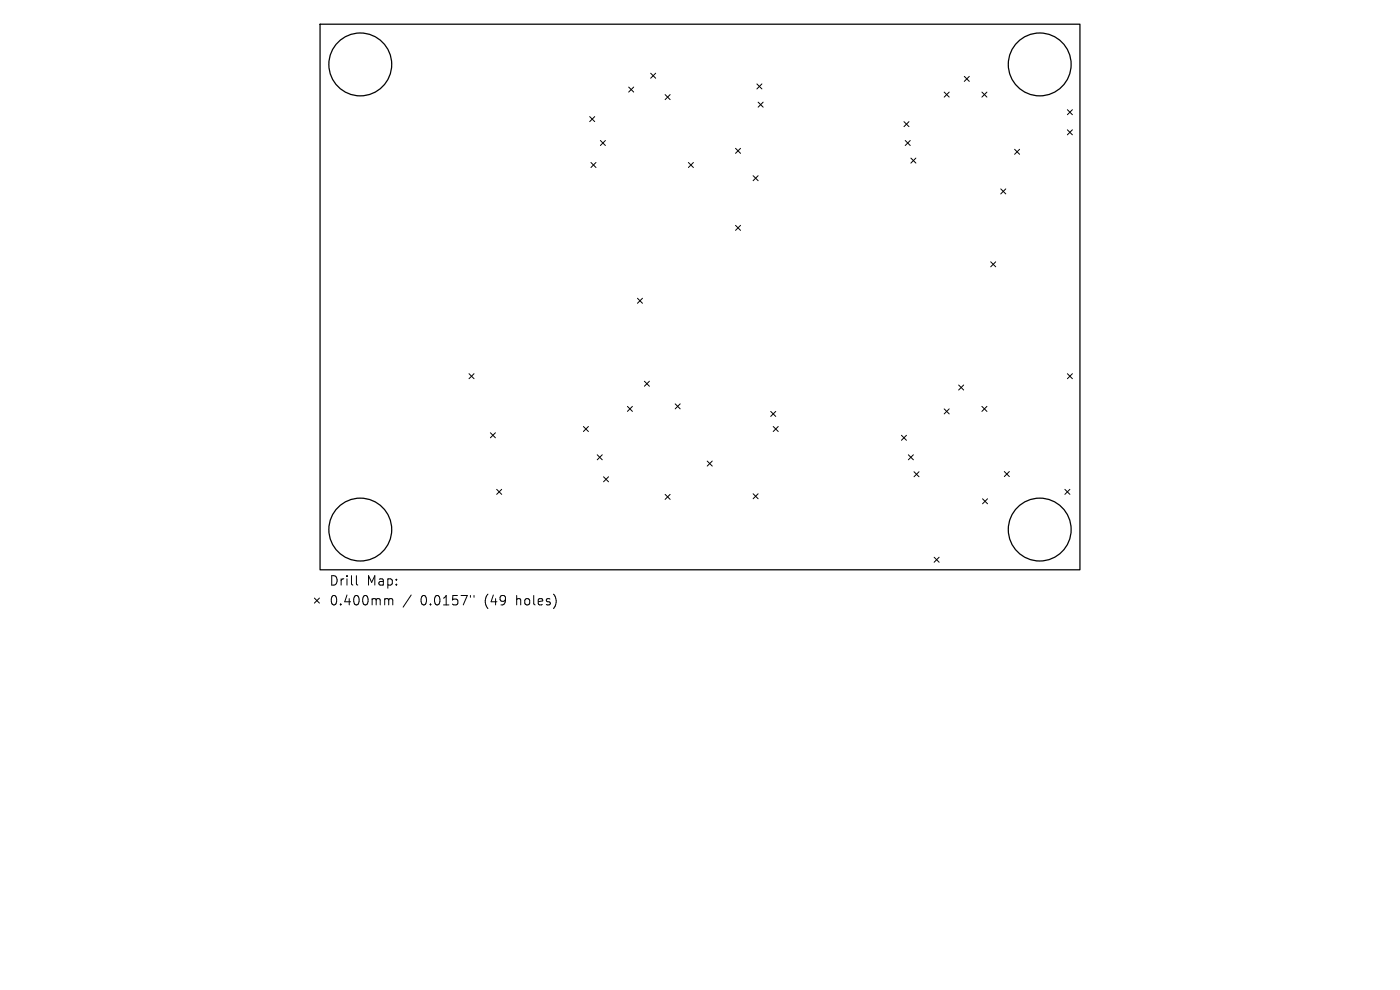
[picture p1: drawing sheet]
<svg xmlns="http://www.w3.org/2000/svg" width="297mm" height="210mm" viewBox="0 0 297 210" stroke-linecap="round" stroke-linejoin="round" font-family="sans-serif">
<defs><g id="words">
<g font-size="2.8">
<text x="69.8" y="124.5">Drill</text>
<text x="77.8" y="124.5">Map:</text>
<text x="69.8" y="128.7">0.400mm</text>
<text x="89.2" y="128.7">0.0157&quot;</text>
<text x="102.9" y="128.7">(49</text>
<text x="109.8" y="128.7">holes)</text>
</g>
</g></defs>
<g fill="none" stroke="#000" stroke-width=".27">
<path d="M67.9 5.1h161.2v115.8h-161.2z"/>
<circle cx="76.4" cy="13.7" r="6.7"/>
<circle cx="220.6" cy="13.7" r="6.7"/>
<circle cx="76.4" cy="112.3" r="6.7"/>
<circle cx="220.6" cy="112.3" r="6.7"/>
</g>
<g fill="none" stroke="#000" stroke-width=".21">
<path d="M133.4 18.5l1 1M134.4 18.5l-1 1M138 15.5l1.1 1.1M139.1 15.5l-1.1 1.1M160.6 17.8l1 1.1M161.6 17.8l-1 1.1M200.3 19.5l1.1 1.1M201.4 19.5l-1.1 1.1M204.6 16.2l1 1.1M205.6 16.2l-1 1.1M208.3 19.5l1.1 1.1M209.4 19.5l-1.1 1.1"/>
<path d="M125.1 24.7l1.1 1.1M125.4 34.5l1 1M126.2 24.7l-1.1 1.1M126.4 34.5l-1 1M127.4 29.8l1 1.1M128.4 29.8l-1 1.1M141.1 20.1l1.1 1M142.2 20.1l-1.1 1M146 34.5l1.1 1M147.1 34.5l-1.1 1M156 31.5l1.1 1M157.1 31.5l-1.1 1"/>
<path d="M159.8 37.3l1 1M160.8 37.3l-1 1M160.8 21.7l1.1 1M161.9 21.7l-1.1 1M191.8 25.8l1 1.1M192 29.8l1.1 1.1M192.8 25.8l-1 1.1M193.1 29.8l-1.1 1.1M193.2 33.5l1.1 1.1M194.3 33.5l-1.1 1.1M215.2 31.7l1.1 1M216.3 31.7l-1.1 1"/>
<path d="M226.4 23.3l1.1 1M226.4 27.5l1.1 1.1M227.5 23.3l-1.1 1M227.5 27.5l-1.1 1.1M156 47.8l1.1 1.1M157.1 47.8l-1.1 1.1M210.2 55.5l1 1.1M211.2 55.5l-1 1.1M212.3 40.1l1.1 1M213.4 40.1l-1.1 1M99.5 79.3l1.1 1M100.6 79.3l-1.1 1"/>
<path d="M135.2 63.3l1.1 1M136.3 63.3l-1.1 1M226.4 79.3l1.1 1M227.5 79.3l-1.1 1M104 91.8l1.1 1.1M105.1 91.8l-1.1 1.1M123.8 90.5l1 1M124.8 90.5l-1 1M126.7 96.5l1.1 1M127.8 96.5l-1.1 1M133.1 86.2l1.1 1.1M134.2 86.2l-1.1 1.1"/>
<path d="M136.7 80.9l1.1 1M137.8 80.9l-1.1 1M143.2 85.7l1.1 1M144.3 85.7l-1.1 1M150 97.8l1.1 1.1M151.1 97.8l-1.1 1.1M163.5 87.3l1.1 1M164 90.5l1.1 1M164.6 87.3l-1.1 1M165.1 90.5l-1.1 1M191.2 92.3l1.1 1.1M192.3 92.3l-1.1 1.1"/>
<path d="M192.7 96.5l1.1 1M193.8 96.5l-1.1 1M200.3 86.7l1.1 1.1M201.4 86.7l-1.1 1.1M203.4 81.7l1 1M204.4 81.7l-1 1M208.3 86.2l1.1 1.1M209.4 86.2l-1.1 1.1M105.4 103.8l1 1.1M106.4 103.8l-1 1.1M128 101.1l1.1 1.1M129.1 101.1l-1.1 1.1"/>
<path d="M141.1 104.9l1.1 1M142.2 104.9l-1.1 1M159.8 104.7l1 1.1M160.8 104.7l-1 1.1M193.9 100.1l1.1 1M195 100.1l-1.1 1M198.2 118.2l1 1.1M199.2 118.2l-1 1.1M208.4 105.8l1.1 1.1M209.5 105.8l-1.1 1.1M213.1 100l1 1.1M214.1 100l-1 1.1"/>
<path d="M225.9 103.8l1.1 1.1M227 103.8l-1.1 1.1M66.7 126.9l1.1 1M67.8 126.9l-1.1 1M75.6 122.1v1.7l.3 .3M81.9 127l.5 .1 .1 .2M82.5 127.3l.3-.3 .4 .1 .1 1.2M82.5 127.3v1M87.2 126.2l-1.7 2.6M99.8 126.3v.4M100.6 126.3v.4"/>
</g>
<use href="#words"/>
</svg>
